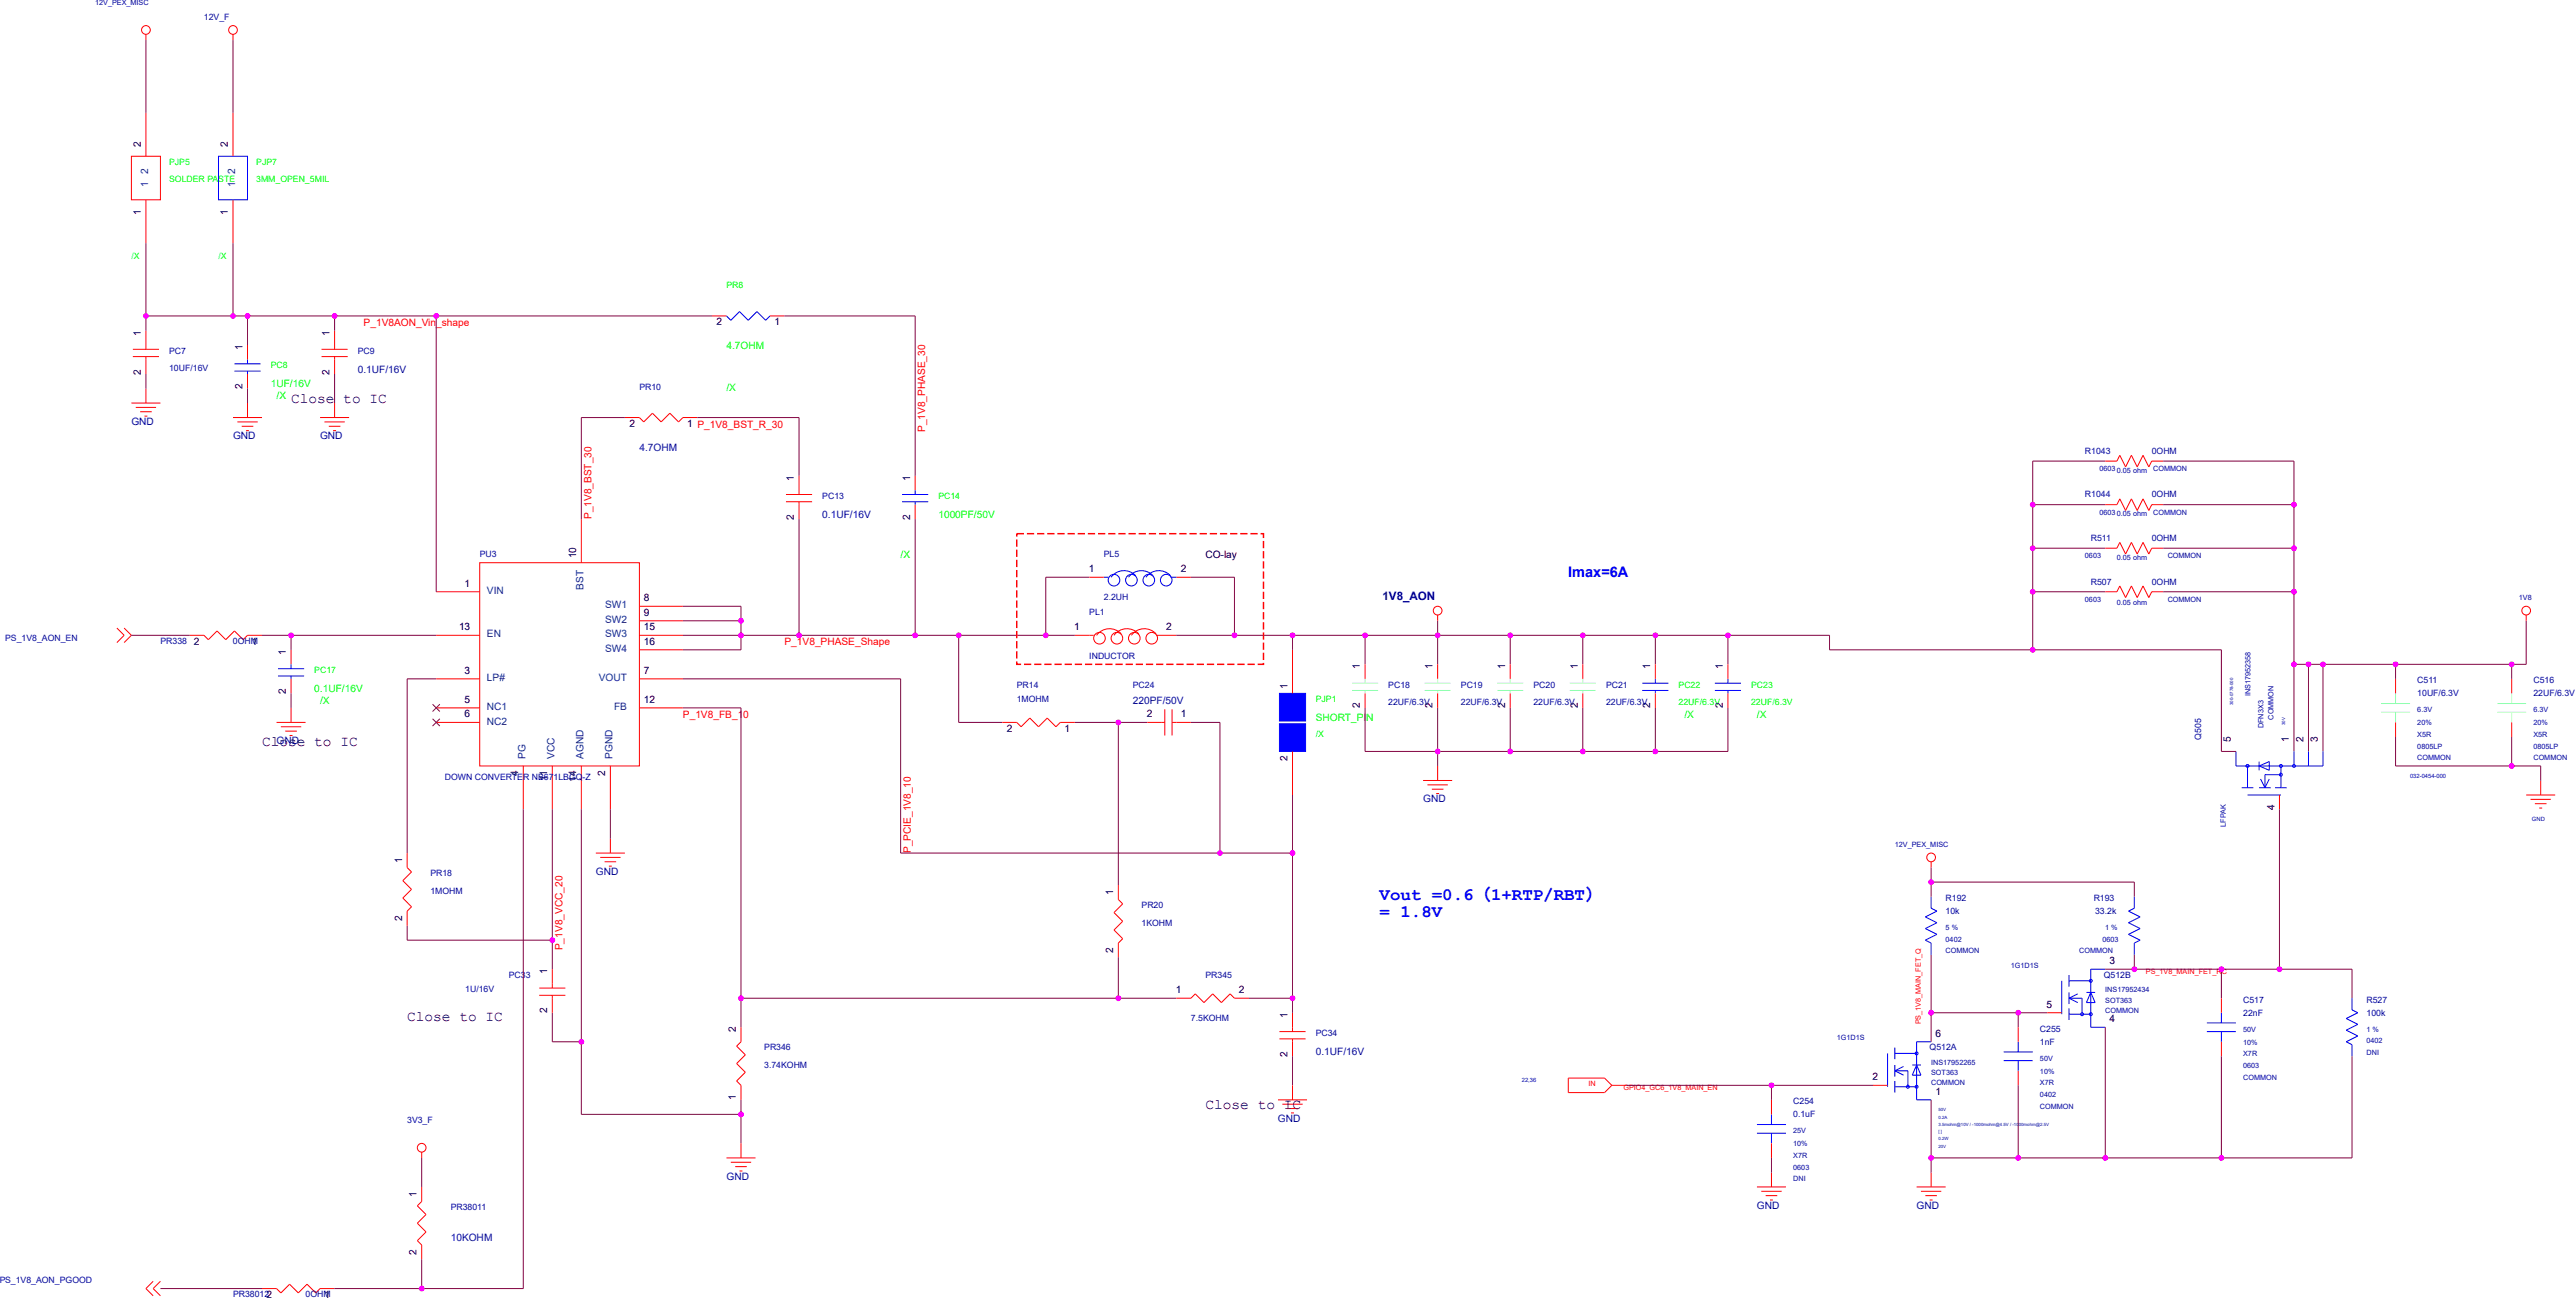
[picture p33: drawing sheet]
<svg xmlns="http://www.w3.org/2000/svg" width="271mm" height="137mm" viewBox="0 0 271 137" stroke-linecap="round" stroke-linejoin="round" font-family="sans-serif">
<defs><g id="words">
<g font-size="1.8" fill="#00f">
<text x="145.3" y="94.7">Vout =0.6（1+RTP/RBT）</text>
<text x="145.3" y="96.5">= 1.8V</text>
</g>
<g font-size="1.5">
<text x="30.6" y="42.4">Close to IC</text>
<text x="27.6" y="78.5">Close to IC</text>
<text x="42.9" y="107.5">Close to IC</text>
<text x="126.9" y="116.7">Close to IC</text>
</g>
<text font-size="1.5" fill="#00f" x="165.1" y="60.8">Imax=6A</text>
<text font-size="1.2" fill="#0000a0" x="145.6" y="63.2">1V8_AON</text>
<g font-size="1.1">
<text x="14.8" y="15.5" transform="rotate(-90 14.8 15.5)">2</text>
<text x="24" y="15.5" transform="rotate(-90 24 15.5)">2</text>
<text x="14.8" y="22.6" transform="rotate(-90 14.8 22.6)">1</text>
<text x="24" y="22.6" transform="rotate(-90 24 22.6)">1</text>
<text x="14.8" y="35.3" transform="rotate(-90 14.8 35.3)">1</text>
<text x="34.7" y="35.3" transform="rotate(-90 34.7 35.3)">1</text>
<text x="75.4" y="34.3">2</text>
<text x="81.5" y="34.3">1</text>
<text x="14.8" y="39.4" transform="rotate(-90 14.8 39.4)">2</text>
<text x="25.5" y="41" transform="rotate(-90 25.5 41)">2</text>
<text x="25.5" y="36.9" transform="rotate(-90 25.5 36.9)">1</text>
<text x="34.7" y="39.4" transform="rotate(-90 34.7 39.4)">2</text>
<text x="66.3" y="44.9">2</text>
<text x="72.4" y="44.9">1 P_1V8_BST_R_30</text>
<text x="83.6" y="50.6" transform="rotate(-90 83.6 50.6)">1</text>
<text x="95.8" y="50.6" transform="rotate(-90 95.8 50.6)">1</text>
<text x="60.7" y="58.8" transform="rotate(-90 60.7 58.8)">10</text>
<text x="83.6" y="54.7" transform="rotate(-90 83.6 54.7)">2</text>
<text x="95.8" y="54.7" transform="rotate(-90 95.8 54.7)">2</text>
<text x="126.9" y="58.8">CO-lay</text>
<text x="48.9" y="61.8">1</text>
<text x="67.8" y="63.3">8</text>
<text x="67.8" y="64.8">9</text>
<text x="114.6" y="60.2">1</text>
<text x="124.3" y="60.2">2</text>
<text x="20.4" y="67.9">2</text>
<text x="26.5" y="67.9">1</text>
<text x="30.1" y="68.9" transform="rotate(-90 30.1 68.9)">1</text>
<text x="48.3" y="66.3">13</text>
<text x="48.9" y="70.9">3</text>
<text x="67.8" y="70.9">7</text>
<text x="67.8" y="66.3">15</text>
<text x="67.8" y="67.9">16</text>
<text x="113.1" y="66.3">1</text>
<text x="122.8" y="66.3">2</text>
<text x="143.2" y="70.5" transform="rotate(-90 143.2 70.5)">1</text>
<text x="150.8" y="70.5" transform="rotate(-90 150.8 70.5)">1</text>
<text x="158.5" y="70.5" transform="rotate(-90 158.5 70.5)">1</text>
<text x="166.1" y="70.5" transform="rotate(-90 166.1 70.5)">1</text>
<text x="173.8" y="70.5" transform="rotate(-90 173.8 70.5)">1</text>
<text x="181.4" y="70.5" transform="rotate(-90 181.4 70.5)">1</text>
<text x="30.1" y="73.1" transform="rotate(-90 30.1 73.1)">2</text>
<text x="48.9" y="74">5</text>
<text x="48.9" y="75.5">6</text>
<text x="67.8" y="74">12</text>
<text x="106" y="77">2</text>
<text x="112.1" y="77">1</text>
<text x="120.7" y="75.5">2</text>
<text x="124.3" y="75.5">1</text>
<text x="135.6" y="72.5" transform="rotate(-90 135.6 72.5)">1</text>
<text x="143.2" y="74.6" transform="rotate(-90 143.2 74.6)">2</text>
<text x="150.8" y="74.6" transform="rotate(-90 150.8 74.6)">2</text>
<text x="158.5" y="74.6" transform="rotate(-90 158.5 74.6)">2</text>
<text x="166.1" y="74.6" transform="rotate(-90 166.1 74.6)">2</text>
<text x="173.8" y="74.6" transform="rotate(-90 173.8 74.6)">2</text>
<text x="181.4" y="74.6" transform="rotate(-90 181.4 74.6)">2</text>
<text x="54.6" y="81.7" transform="rotate(-90 54.6 81.7)">4</text>
<text x="57.6" y="82.2" transform="rotate(-90 57.6 82.2)">11</text>
<text x="60.7" y="82.3" transform="rotate(-90 60.7 82.3)">14</text>
<text x="63.7" y="81.7" transform="rotate(-90 63.7 81.7)">2</text>
<text x="135.6" y="80.2" transform="rotate(-90 135.6 80.2)">2</text>
<text x="234.9" y="78.1" transform="rotate(-90 234.9 78.1)">5</text>
<text x="241" y="78.1" transform="rotate(-90 241 78.1)">1</text>
<text x="242.5" y="78.1" transform="rotate(-90 242.5 78.1)">2</text>
<text x="244.1" y="78.1" transform="rotate(-90 244.1 78.1)">3</text>
<text x="239.5" y="85.3" transform="rotate(-90 239.5 85.3)">4</text>
<text x="42.3" y="90.9" transform="rotate(-90 42.3 90.9)">1</text>
<text x="117.2" y="94.2" transform="rotate(-90 117.2 94.2)">1</text>
<text x="42.3" y="97" transform="rotate(-90 42.3 97)">2</text>
<text x="117.2" y="100.3" transform="rotate(-90 117.2 100.3)">2</text>
<text x="222.1" y="101.5">3</text>
<text x="57.6" y="106.7" transform="rotate(-90 57.6 106.7)">2</text>
<text x="57.6" y="102.6" transform="rotate(-90 57.6 102.6)">1</text>
<text x="123.8" y="104.5">1</text>
<text x="130.4" y="104.5">2</text>
<text x="135.6" y="107.1" transform="rotate(-90 135.6 107.1)">1</text>
<text x="215.5" y="106.1">5</text>
<text x="222.1" y="107.6">4</text>
<text x="77.5" y="108.7" transform="rotate(-90 77.5 108.7)">2</text>
<text x="135.6" y="111.3" transform="rotate(-90 135.6 111.3)">2</text>
<text x="197.2" y="113.7">2</text>
<text x="203.8" y="109.1">6</text>
<text x="77.5" y="115.8" transform="rotate(-90 77.5 115.8)">1</text>
<text x="203.8" y="115.2">1</text>
<text x="43.9" y="126" transform="rotate(-90 43.9 126)">1</text>
<text x="28.1" y="136.6">2</text>
<text x="34.2" y="136.6">1</text>
<text x="43.9" y="132.1" transform="rotate(-90 43.9 132.1)">2</text>
</g>
<g font-size="1.1" fill="#004080">
<text x="15.6" y="19.7" transform="rotate(-90 15.6 19.7)">1</text>
<text x="15.6" y="18.3" transform="rotate(-90 15.6 18.3)">2</text>
<text x="24.8" y="19.7" transform="rotate(-90 24.8 19.7)">1</text>
<text x="24.8" y="18.3" transform="rotate(-90 24.8 18.3)">2</text>
<text x="51.3" y="62.5">VIN</text>
<text x="61.4" y="62.1" transform="rotate(-90 61.4 62.1)">BST</text>
<text x="63.7" y="64.1">SW1</text>
<text x="63.7" y="65.6">SW2</text>
<text x="51.3" y="71.7">LP#</text>
<text x="51.3" y="67.1">EN</text>
<text x="63.1" y="71.7">VOUT</text>
<text x="63.7" y="67.1">SW3</text>
<text x="63.7" y="68.6">SW4</text>
<text x="51.3" y="74.7">NC1</text>
<text x="51.3" y="76.3">NC2</text>
<text x="64.7" y="74.7">FB</text>
<text x="55.3" y="79.9" transform="rotate(-90 55.3 79.9)">PG</text>
<text x="58.4" y="79.9" transform="rotate(-90 58.4 79.9)">VCC</text>
<text x="61.4" y="79.9" transform="rotate(-90 61.4 79.9)">AGND</text>
<text x="64.5" y="79.9" transform="rotate(-90 64.5 79.9)">PGND</text>
</g>
<g font-size="1.1" fill="#f00">
<text x="38.3" y="34.3">P_1V8AON_Vin_shape</text>
<text x="97.4" y="45.5" transform="rotate(-90 97.4 45.5)">P_1V8_PHASE_30</text>
<text x="62.3" y="54.7" transform="rotate(-90 62.3 54.7)">P_1V8_BST_30</text>
<text x="82.6" y="67.9">P_1V8_PHASE_Shape</text>
<text x="71.9" y="75.6">P_1V8_FB_10</text>
<text x="95.9" y="89.8" transform="rotate(-90 95.9 89.8)">P_PCIE_1V8_10</text>
<text x="59.2" y="100" transform="rotate(-90 59.2 100)">P_1V8_VCC_20</text>
</g>
<g font-size="1.1" fill="#0f0">
<text x="28.5" y="40.7">1UF/16V</text>
<text x="29.1" y="42">/X</text>
<text x="76.5" y="36.8">4.7OHM</text>
<text x="76.5" y="41.2">/X</text>
<text x="94.8" y="58.8">/X</text>
<text x="98.8" y="54.5">1000PF/50V</text>
<text x="33.1" y="72.8">0.1UF/16V</text>
<text x="33.7" y="74.1">/X</text>
<text x="138.5" y="75.9">SHORT_PIN</text>
<text x="177.3" y="75.6">/X</text>
<text x="185" y="75.6">/X</text>
</g>
<g font-size="1.1" fill="#0000a0">
<text x="37.7" y="39.2">0.1UF/16V</text>
<text x="13.8" y="44.7">GND</text>
<text x="24.5" y="46.2">GND</text>
<text x="33.7" y="46.2">GND</text>
<text x="67.3" y="47.5">4.7OHM</text>
<text x="86.6" y="54.5">0.1UF/16V</text>
<text x="119.3" y="74.1">220PF/50V</text>
<text x="29.1" y="78.3">GND</text>
<text x="149.8" y="84.5">GND</text>
<text x="62.7" y="92.1">GND</text>
<text x="138.5" y="111">0.1UF/16V</text>
<text x="134.6" y="118.1">GND</text>
<text x="76.5" y="124.2">GND</text>
<text x="47.5" y="130.6">10KOHM</text>
<text x="185" y="127.2">GND</text>
<text x="201.8" y="127.2">GND</text>
</g>
<g font-size=".9" fill="#0000a0">
<text x="21.5" y="2.1">12V_F</text>
<text x="17.8" y="37.2">PC7</text>
<text x="17.8" y="39.1">10UF/16V</text>
<text x="37.7" y="37.2">PC9</text>
<text x="67.3" y="41.1">PR10</text>
<text x="219.5" y="47.8">R1043</text>
<text x="226.6" y="47.8">0OHM</text>
<text x="86.6" y="52.5">PC13</text>
<text x="219.5" y="52.4">R1044</text>
<text x="226.6" y="52.4">0OHM</text>
<text x="50.5" y="58.6">PU3</text>
<text x="116.2" y="58.6">PL5</text>
<text x="220.1" y="56.9">R511</text>
<text x="226.6" y="56.9">0OHM</text>
<text x="114.7" y="64.7">PL1</text>
<text x="116.2" y="63.2">2.2UH</text>
<text x="220.1" y="61.5">R507</text>
<text x="226.6" y="61.5">0OHM</text>
<text x=".5" y="67.5">PS_1V8_AON_EN</text>
<text x="16.9" y="67.8">PR338</text>
<text x="24.5" y="67.8">0OHM</text>
<text x="114.7" y="69.3">INDUCTOR</text>
<text x="254.5" y="71.9">C511</text>
<text x="266.7" y="71.9">C516</text>
<text x="107.1" y="72.4">PR14</text>
<text x="107.1" y="73.9">1MOHM</text>
<text x="119.3" y="72.4">PC24</text>
<text x="146.2" y="72.4">PC18</text>
<text x="146.2" y="74.2">22UF/6.3V</text>
<text x="153.8" y="72.4">PC19</text>
<text x="153.8" y="74.2">22UF/6.3V</text>
<text x="161.5" y="72.4">PC20</text>
<text x="161.5" y="74.2">22UF/6.3V</text>
<text x="169.1" y="72.4">PC21</text>
<text x="169.1" y="74.2">22UF/6.3V</text>
<text x="231.8" y="77.9" transform="rotate(-90 231.8 77.9)">Q505</text>
<text x="254.5" y="73.3">10UF/6.3V</text>
<text x="266.7" y="73.3">22UF/6.3V</text>
<text x="46.8" y="82.2">DOWN CONVERTER NB671LBGQ-Z</text>
<text x="45.3" y="92.2">PR18</text>
<text x="45.3" y="94.1">1MOHM</text>
<text x="120.2" y="95.6">PR20</text>
<text x="204.9" y="94.8">R192</text>
<text x="220.4" y="94.8">R193</text>
<text x="120.2" y="97.4">1KOHM</text>
<text x="204.9" y="96.2">10k</text>
<text x="220.6" y="96.2">33.2k</text>
<text x="49" y="104.5">1U/16V</text>
<text x="53.6" y="102.9">PC33</text>
<text x="125.4" y="107.5">7.5KOHM</text>
<text x="126.9" y="102.9">PR345</text>
<text x="221.5" y="102.9">Q512B</text>
<text x="236.2" y="105.5">C517</text>
<text x="236.2" y="106.9">22nF</text>
<text x="249.2" y="105.5">R527</text>
<text x="249.2" y="106.9">100k</text>
<text x="80.5" y="110.6">PR346</text>
<text x="80.5" y="112.4">3.74KOHM</text>
<text x="138.5" y="109.1">PC34</text>
<text x="203.2" y="110.6">Q512A</text>
<text x="214.8" y="108.6">C255</text>
<text x="214.8" y="110">1nF</text>
<text x="42.9" y="118.2">3V3_F</text>
<text x="188.8" y="116.2">C254</text>
<text x="188.8" y="117.6">0.1uF</text>
<text x="47.5" y="127.4">PR38011</text>
<text x="-.1" y="135">PS_1V8_AON_PGOOD</text>
<text x="24.5" y="136.6">PR38012</text>
<text x="32.2" y="136.6">0OHM</text>
</g>
<g font-size=".9" fill="#0f0">
<text x="17.8" y="17.4">PJP5</text>
<text x="27" y="17.4">PJP7</text>
<text x="17.8" y="19.2">SOLDER PASTE</text>
<text x="27" y="19.2">3MM_OPEN_5MIL</text>
<text x="13.8" y="27.3">/X</text>
<text x="23" y="27.3">/X</text>
<text x="76.5" y="30.4">PR8</text>
<text x="28.5" y="38.8">PC8</text>
<text x="98.8" y="52.5">PC14</text>
<text x="33.1" y="70.9">PC17</text>
<text x="138.5" y="73.9">PJP1</text>
<text x="138.5" y="77.6">/X</text>
<text x="176.7" y="72.4">PC22</text>
<text x="176.7" y="74.2">22UF/6.3V</text>
<text x="184.4" y="72.4">PC23</text>
<text x="184.4" y="74.2">22UF/6.3V</text>
</g>
<g font-size=".8" fill="#0000a0">
<text x="10" y=".6">12V_PEX_MISC</text>
<text x="221.1" y="49.6">0603</text>
<text x="222.9" y="49.8">0.05 ohm</text>
<text x="226.7" y="49.6">COMMON</text>
<text x="219.5" y="58.8">0603</text>
<text x="221.1" y="54.2">0603</text>
<text x="222.9" y="58.9">0.05 ohm</text>
<text x="222.9" y="54.3">0.05 ohm</text>
<text x="226.7" y="54.2">COMMON</text>
<text x="228.2" y="58.8">COMMON</text>
<text x="219.5" y="63.4">0603</text>
<text x="222.9" y="63.7">0.05 ohm</text>
<text x="228.2" y="63.4">COMMON</text>
<text x="265.2" y="63.2">1V8</text>
<text x="236.9" y="73.3" transform="rotate(-90 236.9 73.3)">INS17952358</text>
<text x="238.3" y="76.7" transform="rotate(-90 238.3 76.7)">DFN3X3</text>
<text x="239.4" y="75.7" transform="rotate(-90 239.4 75.7)">COMMON</text>
<text x="254.5" y="76.4">20%</text>
<text x="254.5" y="75">6.3V</text>
<text x="254.5" y="77.6">X5R</text>
<text x="266.7" y="75">6.3V</text>
<text x="266.7" y="76.4">20%</text>
<text x="266.7" y="77.6">X5R</text>
<text x="254.5" y="80">COMMON</text>
<text x="254.5" y="78.8">0805LP</text>
<text x="266.7" y="78.8">0805LP</text>
<text x="266.7" y="80">COMMON</text>
<text x="199.5" y="89.2">12V_PEX_MISC</text>
<text x="234.3" y="87" transform="rotate(-90 234.3 87)">LFPAK</text>
<text x="204.9" y="99.1">0402</text>
<text x="204.9" y="97.9">5 %</text>
<text x="204.9" y="100.3">COMMON</text>
<text x="211.7" y="101.9">1G1D1S</text>
<text x="218.9" y="100.3">COMMON</text>
<text x="221.4" y="99.1">0603</text>
<text x="221.7" y="97.9">1 %</text>
<text x="221.7" y="106.6">COMMON</text>
<text x="221.7" y="105.5">SOT363</text>
<text x="221.7" y="104.5">INS17952434</text>
<text x="193.4" y="109.5">1G1D1S</text>
<text x="203.3" y="113.2">SOT363</text>
<text x="203.3" y="112.1">INS17952265</text>
<text x="214.8" y="113">10%</text>
<text x="214.8" y="111.7">50V</text>
<text x="236.2" y="112.4">0603</text>
<text x="236.2" y="108.6">50V</text>
<text x="236.2" y="113.6">COMMON</text>
<text x="236.2" y="111.2">X7R</text>
<text x="236.2" y="110">10%</text>
<text x="249.2" y="108.6">1 %</text>
<text x="249.2" y="109.8">0402</text>
<text x="249.2" y="111">DNI</text>
<text x="188.8" y="119.3">25V</text>
<text x="203.3" y="114.3">COMMON</text>
<text x="214.8" y="115.5">0402</text>
<text x="214.8" y="116.7">COMMON</text>
<text x="214.8" y="114.3">X7R</text>
<text x="188.8" y="124.3">DNI</text>
<text x="188.8" y="121.9">X7R</text>
<text x="188.8" y="120.7">10%</text>
<text x="188.8" y="123.1">0603</text>
</g>
<g font-size=".8" fill="#f00">
<text x="202.3" y="107.8" transform="rotate(-90 202.3 107.8)">PS_1V8_MAIN_FET_Q</text>
<text x="225.9" y="102.5">PS_1V8_MAIN_FET_RC</text>
<text x="167.3" y="114.3">IN</text>
<text x="170.9" y="114.7">GPIO4_GC6_1V8_MAIN_EN</text>
</g>
<g font-size=".6" fill="#0000a0">
<text x="253.8" y="81.9">032-0454-000</text>
<text x="266.6" y="86.4">GND</text>
<text x="160.2" y="113.9">22,36</text>
</g>
<g font-size=".5" fill="#0000a0">
<text x="235.1" y="74.2" transform="rotate(-90 235.1 74.2)">300-0778-000</text>
<text x="240.6" y="76.4" transform="rotate(-90 240.6 76.4)">30V</text>
<text x="204.1" y="117">50V</text>
<text x="204.1" y="119.3">[ ]</text>
<text x="204.1" y="118.5">3.5mohm@10V / -1000mohm@4.5V / -1000mohm@2.5V</text>
<text x="204.1" y="117.8">0.2A</text>
<text x="204.1" y="120.8">20V</text>
<text x="204.1" y="120.1">0.2W</text>
</g>
</g></defs>
<g fill="none" stroke="#00f" stroke-width=".11">
<path d="M23 16.4h3.1v4.6h-3.1zM24.7 38.3h2.7M24.7 39.1h2.7M26.1 37.8v.5M26.1 39.1v.3M95 52.1h2.7M95 52.8h2.7M96.4 51.6v.5M96.4 52.8v.3M29.3 70.4h2.7M29.3 71.2h2.7M30.6 69.9v.5"/>
<path d="M30.6 71.2v.3M116.2 60.8h.5M119.6 60.6a1.68 1.68 0 0 0-2.6 .2M121.4 60.6a1.68 1.68 0 0 0-2.6 .2M123.3 60.6a1.68 1.68 0 0 0-2.6 .2M123.3 60.8h.6M172.9 71.9h2.8M172.9 72.7h2.8M174.3 71.5v.4M174.3 72.7v.3M180.6 71.9h2.7M180.6 72.7h2.7"/>
<path d="M181.9 71.5v.4M181.9 72.7v.3M235.4 79.1v1.5h9.2v-1.5M241.5 79.1v1.5M243.1 79.1v1.5M203.3 94.4v1.2M203.3 99.3v1.2M224.7 94.4v1.2M224.7 99.3v1.2M236 82.9h1.3M236.6 80.6v2.3M236.6 83.7h3.6"/>
<path d="M237.9 82.9h1.2M237.9 80.2v.9M238.9 80.2v.9M239.5 82.9h1.3M240.2 81.5h-1.7v1.4M240.2 80.6v2.3M185 118.4h3M185 119.3h3M186.5 117.3v1.1M186.5 119.3v1.1M198.7 110.9v3.5M199.5 110.9h2.3"/>
<path d="M199.5 114.4h2.3M199.5 110.3v1.2M199.5 112.1v1.2M199.5 113.8v1.2M199.5 112.7h1.4v1.7M201.3 112.1h1M201.3 113.2h1M203.3 109.7h-1.5v6.1h1.5M211 110.7h3M211 111.7h3M212.5 109.7v1M212.5 111.7v1"/>
<path d="M217.1 103.2v3.6M217.8 103.2h2.3M217.8 106.8h2.3M217.8 102.6v1.3M217.8 104.5v1.2M217.8 106.2v1.2M217.8 105.1h1.4v1.7M219.7 104.5h.9M219.7 105.5h.9M221.7 102h-1.6v6.1h1.6M232.4 107.7h3M232.4 108.6h3"/>
<path d="M233.9 106.6v1.1M233.9 108.6v1.1M247.6 105.1v1.2M247.6 110v1.2"/>
<circle cx="117.3" cy="61.1" r=".61"/>
<circle cx="119.1" cy="61.1" r=".61"/>
<circle cx="121" cy="61.1" r=".61"/>
<circle cx="122.8" cy="61.1" r=".61"/>
<circle cx="236.6" cy="80.6" r=".15"/>
<circle cx="240.2" cy="81.5" r=".15"/>
<circle cx="240.2" cy="80.6" r=".15"/>
<circle cx="241.5" cy="80.6" r=".15"/>
<circle cx="200.9" cy="114.4" r=".15"/>
<circle cx="201.8" cy="110.9" r=".15"/>
<circle cx="201.8" cy="114.4" r=".15"/>
<circle cx="219.2" cy="106.8" r=".15"/>
<circle cx="220.1" cy="106.8" r=".15"/>
<circle cx="220.1" cy="103.2" r=".15"/>
</g>
<g fill="#000" stroke="#00f" stroke-width=".11">
<path d="M76.5 33.3l.4 .4zM77.9 32.8l-1 .9zM77.9 32.8l.9 .9zM79.7 32.8l-.9 .9zM79.7 32.8l.9 .9zM81.1 33.3l-.5 .4zM202.7 99l.6 .3zM202.7 97.7l1.2 .7zM202.7 97.7l1.2-.6zM202.7 96.5l1.2-.6zM202.7 99l1.2-.6zM202.7 96.5l1.2 .6z"/>
<path d="M203.3 95.6l.6 .3zM224.1 98.4l1.2 .6zM224.1 97.1l1.2-.6zM224.1 95.9l.6-.3zM224.7 99.3l.6-.3zM224.1 98.4l1.2-.7zM224.1 97.1l1.2 .6zM224.1 95.9l1.2 .6zM237.9 80.6l1 .5zM238 82l.5 .9zM238.9 82l-.4 .9zM237.9 80.6l1-.4z"/>
<path d="M199.5 112.7l.9-.4zM199.5 112.7l.9 .5zM201.8 112.1l-.5 1.1zM201.8 112.1l.5 1.1zM217.8 105.1l1-.5zM217.8 105.1l1 .4zM220.1 104.5l-.4 1zM220.1 104.5l.5 1zM247 109.7l.6 .3zM247 108.4l1.3 .7zM247 108.4l1.3-.6zM247 107.2l1.3-.6z"/>
<path d="M247 109.7l1.3-.6zM247 107.2l1.3 .6zM247.6 106.3l.7 .3z"/>
</g>
<g fill="none" stroke="#f00" stroke-width=".11">
<path d="M13.8 16.4h3.1v4.6h-3.1zM15.4 3.6v.6M15.4 11.9v4.5M24.5 3.6v.6M24.5 11.9v4.5M14 36.8h2.7M14 37.5h2.7M15.4 21v4.6M15.4 34.8v2M15.4 37.5v1.9M24.5 21v4.6M26.1 36.3v1.5"/>
<path d="M26.1 39.4v1.5M33.9 36.8h2.7M33.9 37.5h2.7M35.2 34.8v2M35.2 37.5v1.9M75 33.3h1.5M81.1 33.3h1.5M13.8 42.4h3.1M14.3 42.9h2.1M14.8 43.3h1.2M15.2 43.8h.3M15.4 40.9v1.5"/>
<path d="M24.5 44h3.1M25 44.4h2.1M25.4 44.9h1.3M25.9 45.3h.3M26.1 42.4v1.6M33.7 44h3.1M34.2 44.4h2.1M34.6 44.9h1.2M35.1 45.3h.3M35.2 42.4v1.6M50.5 59.2h16.8v21.4h-16.8zM61.2 54.7v4.5"/>
<path d="M65.8 44h1.5M71.9 44h1.5M82.8 52.1h2.7M82.8 52.8h2.7M84.1 50.1v2M84.1 52.8v1.9M96.4 50.1v1.5M96.4 53.1v1.6M221.7 48.5h1.2M221.7 53.1h1.2M221.7 57.7h1.2M226.6 48.5h1.2"/>
<path d="M226.6 53.1h1.2M226.6 57.7h1.2M19.9 66.9h1.6M26.1 66.9h1.5M29.1 76h3.1M29.6 76.5h2.1M30 77h1.3M30.5 77.4h.3M30.6 68.4v1.5M30.6 71.5v1.5M30.6 74.5v1.5M45.9 66.9h4.6"/>
<path d="M45.9 76h4.6M45.9 62.3h4.6M45.9 71.5h4.6M45.9 74.5h4.6M67.3 66.9h4.6M67.3 71.5h4.6M67.3 74.5h4.6M67.3 63.8h4.6M67.3 65.4h4.6M67.3 68.4h4.6M105.5 76h1.6M111.6 76h1.6"/>
<path d="M113.2 66.9h2M114.7 60.8h1.5M118.1 66.7a1.68 1.68 0 0 0-2.6 .2M119.9 66.7a1.68 1.68 0 0 0-2.6 .2M120.8 76h1.8M121.7 66.7a1.68 1.68 0 0 0-2.6 .2M121.7 66.9h2.2M122.6 74.7v2.7M123.4 76h2M123.4 74.7v2.7M123.9 60.8h1.5M136.1 68.4v4.6"/>
<path d="M136.1 79.1v4.6M143.7 69.9v1.6M143.7 73v1.5M151.4 64.7v.7M151.4 69.9v1.6M151.4 73v1.5M159 69.9v1.6M159 73v1.5M166.7 69.9v1.6M166.7 73v1.5M174.3 69.9v1.6M174.3 73v1.5"/>
<path d="M181.9 69.9v1.6M181.9 73v1.5M221.7 62.3h1.2M226.6 62.3h1.2M252.2 71.5v1.5M252.2 76v1.6M264.5 71.5v1.5M264.5 76v1.6M266 64.7v.7M42.9 89.8v1.5M42.9 95.9v1.5M55.1 80.6v4.6"/>
<path d="M58.2 80.6v4.6M61.2 80.6v4.6M62.7 89.8h3.1M63.2 90.3h2.1M63.7 90.7h1.2M64.1 91.2h.3M64.3 80.6v4.6M64.3 88.3v1.5M117.8 93.2v1.5M117.8 99.3v1.5M149.8 82.2h3.1M150.3 82.6h2.1"/>
<path d="M150.8 83.1h1.2M151.2 83.5h.3M151.4 80.6v1.6M203.3 90.7v.6M240 83.7v1.5M266 83.7h3M266.4 84.1h2.2M266.9 84.6h1.2M267.4 85.1h.3M267.5 82.2v1.5M56.8 104h2.7M56.8 104.8h2.7"/>
<path d="M58.2 102v2M58.2 104.8v1.8M78 108.1v1.6M78 114.3v1.5M123.9 105.1h1.5M130 105.1h1.5M134.6 115.8h3M134.7 108.6h2.8M134.7 109.4h2.8M135 116.2h2.2M135.5 116.7h1.2M135.9 117.2h.3"/>
<path d="M136.1 106.6v2M136.1 109.4v1.8M136.1 114.3v1.5M168.9 113.5h-3.8v1.5h3.8M169.7 114.3h1.5M186.5 115.8v1.5M197.2 114.3h1.5M212.5 108.1v1.6M212.5 112.7v1.6M215.6 106.6h1.5M233.9 105.1v1.5M233.9 109.7v1.5"/>
<path d="M27.6 135.6h1.5M33.7 135.6h1.5M44.4 121.3v.6M44.4 124.9v1.6M44.4 131.1v1.5M76.5 121.9h3M76.9 122.4h2.2M77.4 122.8h1.2M77.9 123.3h.3M78 120.4v1.5M185 124.9h3M185.4 125.4h2.2"/>
<path d="M185.9 125.9h1.2M186.4 126.3h.3M186.5 120.4v1.5M186.5 123.4v1.5M201.8 124.9h3.1M202.3 125.4h2.1M202.7 125.9h1.2M203.2 126.3h.3M203.3 123.4v1.5"/>
<circle cx="15.4" cy="3.2" r=".46"/>
<circle cx="24.5" cy="3.2" r=".46"/>
<circle cx="115.8" cy="67.2" r=".61"/>
<circle cx="117.6" cy="67.2" r=".61"/>
<circle cx="119.4" cy="67.2" r=".61"/>
<circle cx="121.3" cy="67.2" r=".61"/>
<circle cx="151.4" cy="64.3" r=".46"/>
<circle cx="266" cy="64.3" r=".46"/>
<circle cx="203.3" cy="90.3" r=".46"/>
<circle cx="44.4" cy="120.8" r=".46"/>
</g>
<g fill="#000" stroke="#f00" stroke-width=".11">
<path d="M67.3 44l.5 .4zM67.8 44.4l.9-.9zM68.7 43.5l.9 .9zM69.6 44.4l.9-.9zM70.5 43.5l.9 .9zM71.4 44.4l.5-.4zM223.2 47.9l-.3 .6zM223.2 52.5l-.3 .6zM223.2 57.1l-.3 .6zM223.2 47.9l.6 1.3zM223.2 52.5l.6 1.2zM223.2 57.1l.6 1.2z"/>
<path d="M224.4 47.9l-.6 1.3zM224.4 47.9l.6 1.3zM224.4 52.5l-.6 1.2zM224.4 52.5l.6 1.2zM224.4 57.1l-.6 1.2zM224.4 57.1l.6 1.2zM225.6 47.9l-.6 1.3zM225.6 52.5l-.6 1.2zM225.6 57.1l-.6 1.2zM225.6 47.9l.6 1.3zM225.6 52.5l.6 1.2zM225.6 57.1l.6 1.2z"/>
<path d="M226.6 48.5l-.4 .7zM226.6 53.1l-.4 .6zM226.6 57.7l-.4 .6zM12.3 67.6l.8-.7zM12.3 66.1l.8 .8zM13.1 66.1l.7 .8zM13.1 67.6l.7-.7zM21.5 66.9l.4 .4zM21.9 67.3l1-.9zM22.9 66.4l.9 .9zM24.7 66.4l-.9 .9zM24.7 66.4l.9 .9z"/>
<path d="M25.6 67.3l.5-.4zM107.1 76l.4 .5zM108.4 75.6l-.9 .9zM108.4 75.6l.9 .9zM110.3 75.6l-1 .9zM110.3 75.6l.9 .9zM111.6 76l-.4 .5zM223.2 61.7l-.3 .6zM223.2 61.7l.6 1.2zM224.4 61.7l-.6 1.2zM224.4 61.7l.6 1.2zM225.6 61.7l-.6 1.2z"/>
<path d="M225.6 61.7l.6 1.2zM226.6 62.3l-.4 .6zM42.4 94.5l.9 1zM42.4 92.7l.9 .9zM42.9 91.3l.4 .5zM43.3 95.5l-.4 .4zM43.3 93.6l-.9 .9zM43.3 91.8l-.9 .9zM117.3 97.9l.9 .9zM117.3 96.1l.9 .9zM117.8 94.7l.4 .4zM118.2 98.8l-.4 .5z"/>
<path d="M118.2 97l-.9 .9zM117.3 96.1l.9-1zM78 109.7l-.4 .4zM77.6 112l.9-1zM77.6 113.8l.9-.9zM77.6 113.8l.4 .5zM77.6 110.1l.9 .9zM77.6 112l.9 .9zM125.8 104.6l-.4 .5zM125.8 104.6l1 .9zM126.8 105.5l.9-.9zM127.7 104.6l.9 .9z"/>
<path d="M128.6 105.5l.9-.9zM129.5 104.6l.5 .5zM168.9 115l.8-.7zM168.9 113.5l.8 .8zM16.1 134.9l-.7 .7zM15.4 135.6l.7 .8zM16.1 135.6l.8-.7zM16.1 135.6l.8 .8zM29.1 135.6l.5 .5zM29.6 136.1l.9-.9zM30.5 135.2l.9 .9zM31.4 136.1l.9-.9z"/>
<path d="M32.3 135.2l.9 .9zM33.2 136.1l.5-.5zM43.9 130.6l.5 .5zM43.9 128.8l1 .9zM43.9 126.9l1 1zM44.4 126.5l-.5 .4zM44.9 129.7l-1 .9zM44.9 127.9l-1 .9z"/>
</g>
<g fill="none" stroke="#80ffff" stroke-width=".11">
<path d="M142.4 71.9h2.7M142.4 72.7h2.7M143.7 71.5v.4M143.7 72.7v.3M150 71.9h2.7M150 72.7h2.7M151.4 71.5v.4M151.4 72.7v.3M157.6 71.9h2.8M157.6 72.7h2.8M159 71.5v.4M159 72.7v.3"/>
<path d="M165.3 71.9h2.7M165.3 72.7h2.7M166.7 71.5v.4M166.7 72.7v.3M250.7 74.1h3.1M250.7 75h3.1M252.2 73v1.1M252.2 75v1M262.9 74.1h3.1M262.9 75h3.1M264.5 73v1.1M264.5 75v1"/>
</g>
<g fill="#00f" stroke="#00f" stroke-width=".11">
<path d="M134.7 73h2.8v2.9h-2.8z"/>
<path d="M134.7 76.2h2.8v2.9h-2.8z"/>
</g>
<path d="M45.5 74.1l.8 .8zM45.5 75.7l.8 .7zM45.5 74.9l.8-.8zM45.5 76.4l.8-.7z" fill="#000" stroke="#804000" stroke-width=".11"/>
<g fill="none" stroke="#800040" stroke-width=".11">
<path d="M15.4 4.2v7.7M24.5 4.2v7.7M15.4 33.3h59.6M15.4 25.6v9.2M15.4 39.4v1.5M24.5 25.6v7.7M26.1 33.3v3M35.2 33.3v1.5M35.2 39.4v3M45.9 33.3v29M82.6 33.3h13.8v16.8M26.1 40.9v1.5"/>
<path d="M65.8 44h-4.6v10.7M73.4 44h10.7v6.1M84.1 54.7v12.2M96.4 54.7v12.2M214 53.1h7.7M214 57.7h7.7M221.7 48.5h-7.7v19.9M227.8 48.5h13.7v30.6M227.8 53.1h13.7M227.8 57.7h13.7M13.8 66.9h6.1M27.6 66.9h18.3"/>
<path d="M30.6 66.9v1.5M30.6 73v1.5M45.9 71.5h-3v18.3M71.9 66.9h41.3M71.9 71.5h22.9v18.3h41.3M71.9 74.5h6.1v33.6M71.9 63.8h6.1v4.6h-6.1M71.9 65.4h6.1M100.9 66.9v9.1h4.6M113.2 76h7.6M114.7 60.8h-4.6v6.1M117.8 76v17.2"/>
<path d="M123.9 66.9h68.7v1.5h41.3v10.7h1.5M125.4 76h3v13.8M125.4 60.8h4.6v6.1M136.1 66.9v1.5M143.7 74.5v4.6h38.2v-4.6M143.7 66.9v3M151.4 65.4v4.5M151.4 74.5v6.1M159 66.9v3M159 74.5v4.6M166.7 66.9v3M166.7 74.5v4.6"/>
<path d="M174.3 66.9v3M174.3 74.5v4.6M181.9 66.9v3M214 62.3h7.7M227.8 62.3h13.7M243.1 69.9v9.2M244.6 69.9v9.2M252.2 69.9v1.6M252.2 77.6v3h15.3v1.6M264.5 69.9v1.6M264.5 77.6v3M266 65.4v4.5h-24.5"/>
<path d="M42.9 97.4v1.6h15.3M55.1 85.2v50.4h-19.9M58.2 85.2v16.8M61.2 85.2v32.1h16.8M64.3 85.2v3.1M136.1 83.7v22.9M203.3 92.9h21.4v1.5M203.3 91.3v3.1M240 85.2v16.8M58.2 106.6v3.1h3M78 115.8v4.6M78 105.1h45.9"/>
<path d="M117.8 100.8v4.3M131.5 105.1h4.6M136.1 111.2v3.1M171.2 114.3h26M186.5 114.3v1.5M203.3 100.5v9.2M203.3 115.8v7.6M203.3 106.6h12.3M212.5 106.6v1.5M212.5 114.3v7.6M221.7 102h25.9v3.1M221.7 108.1v13.8"/>
<path d="M224.7 100.5v1.5M233.9 102v3.1M233.9 111.2v10.7M247.6 111.2v10.7h-44.3M16.9 135.6h10.7M44.4 121.9v3M44.4 132.6v3M186.5 121.9v1.5"/>
</g>
<g fill="#f0f">
<circle cx="30.6" cy="66.9" r=".31"/>
<circle cx="78" cy="66.9" r=".31"/>
<circle cx="100.9" cy="66.9" r=".31"/>
<circle cx="143.7" cy="66.9" r=".31"/>
<circle cx="136.1" cy="66.9" r=".31"/>
<circle cx="78" cy="65.4" r=".31"/>
<circle cx="174.3" cy="66.9" r=".31"/>
<circle cx="166.7" cy="66.9" r=".31"/>
<circle cx="174.3" cy="79.1" r=".31"/>
<circle cx="61.2" cy="109.7" r=".31"/>
<circle cx="117.7" cy="105.1" r=".31"/>
<circle cx="78" cy="117.3" r=".31"/>
<circle cx="78" cy="105.1" r=".31"/>
<circle cx="96.4" cy="66.9" r=".31"/>
<circle cx="84.1" cy="66.9" r=".31"/>
<circle cx="45.9" cy="33.3" r=".31"/>
<circle cx="136.1" cy="105.1" r=".31"/>
<circle cx="136.1" cy="89.8" r=".31"/>
<circle cx="58.2" cy="99" r=".31"/>
<circle cx="128.4" cy="89.8" r=".31"/>
<circle cx="151.4" cy="79.1" r=".31"/>
<circle cx="117.7" cy="76" r=".31"/>
<circle cx="159" cy="79.1" r=".31"/>
<circle cx="166.7" cy="79.1" r=".31"/>
<circle cx="159" cy="66.9" r=".31"/>
<circle cx="151.4" cy="66.9" r=".31"/>
<circle cx="26.1" cy="33.3" r=".31"/>
<circle cx="35.2" cy="33.3" r=".31"/>
<circle cx="203.3" cy="92.9" r=".31"/>
<circle cx="241.5" cy="69.9" r=".31"/>
<circle cx="241.5" cy="62.3" r=".31"/>
<circle cx="244.6" cy="69.9" r=".31"/>
<circle cx="252.2" cy="69.9" r=".31"/>
<circle cx="241.5" cy="57.7" r=".31"/>
<circle cx="243.1" cy="69.9" r=".31"/>
<circle cx="241.5" cy="53.1" r=".31"/>
<circle cx="264.5" cy="69.9" r=".31"/>
<circle cx="214" cy="68.4" r=".31"/>
<circle cx="214" cy="57.7" r=".31"/>
<circle cx="214" cy="62.3" r=".31"/>
<circle cx="214" cy="53.1" r=".31"/>
<circle cx="203.3" cy="121.9" r=".31"/>
<circle cx="221.7" cy="121.9" r=".31"/>
<circle cx="212.5" cy="121.9" r=".31"/>
<circle cx="233.9" cy="121.9" r=".31"/>
<circle cx="264.5" cy="80.6" r=".31"/>
<circle cx="186.5" cy="114.3" r=".31"/>
<circle cx="212.5" cy="106.6" r=".31"/>
<circle cx="203.3" cy="106.6" r=".31"/>
<circle cx="224.7" cy="102" r=".31"/>
<circle cx="233.9" cy="102" r=".31"/>
<circle cx="240" cy="102" r=".31"/>
<circle cx="181.9" cy="66.9" r=".31"/>
<circle cx="44.4" cy="135.6" r=".31"/>
<circle cx="15.4" cy="33.3" r=".31"/>
<circle cx="24.5" cy="33.3" r=".31"/>
<circle cx="110.1" cy="66.9" r=".31"/>
<circle cx="130" cy="66.9" r=".31"/>
</g>
<path d="M107.1 56.2h25.9v13.7h-25.9z" fill="none" stroke="#f00" stroke-width=".15" stroke-dasharray=".8 .3" stroke-linecap="butt"/>
<use href="#words"/>
</svg>
